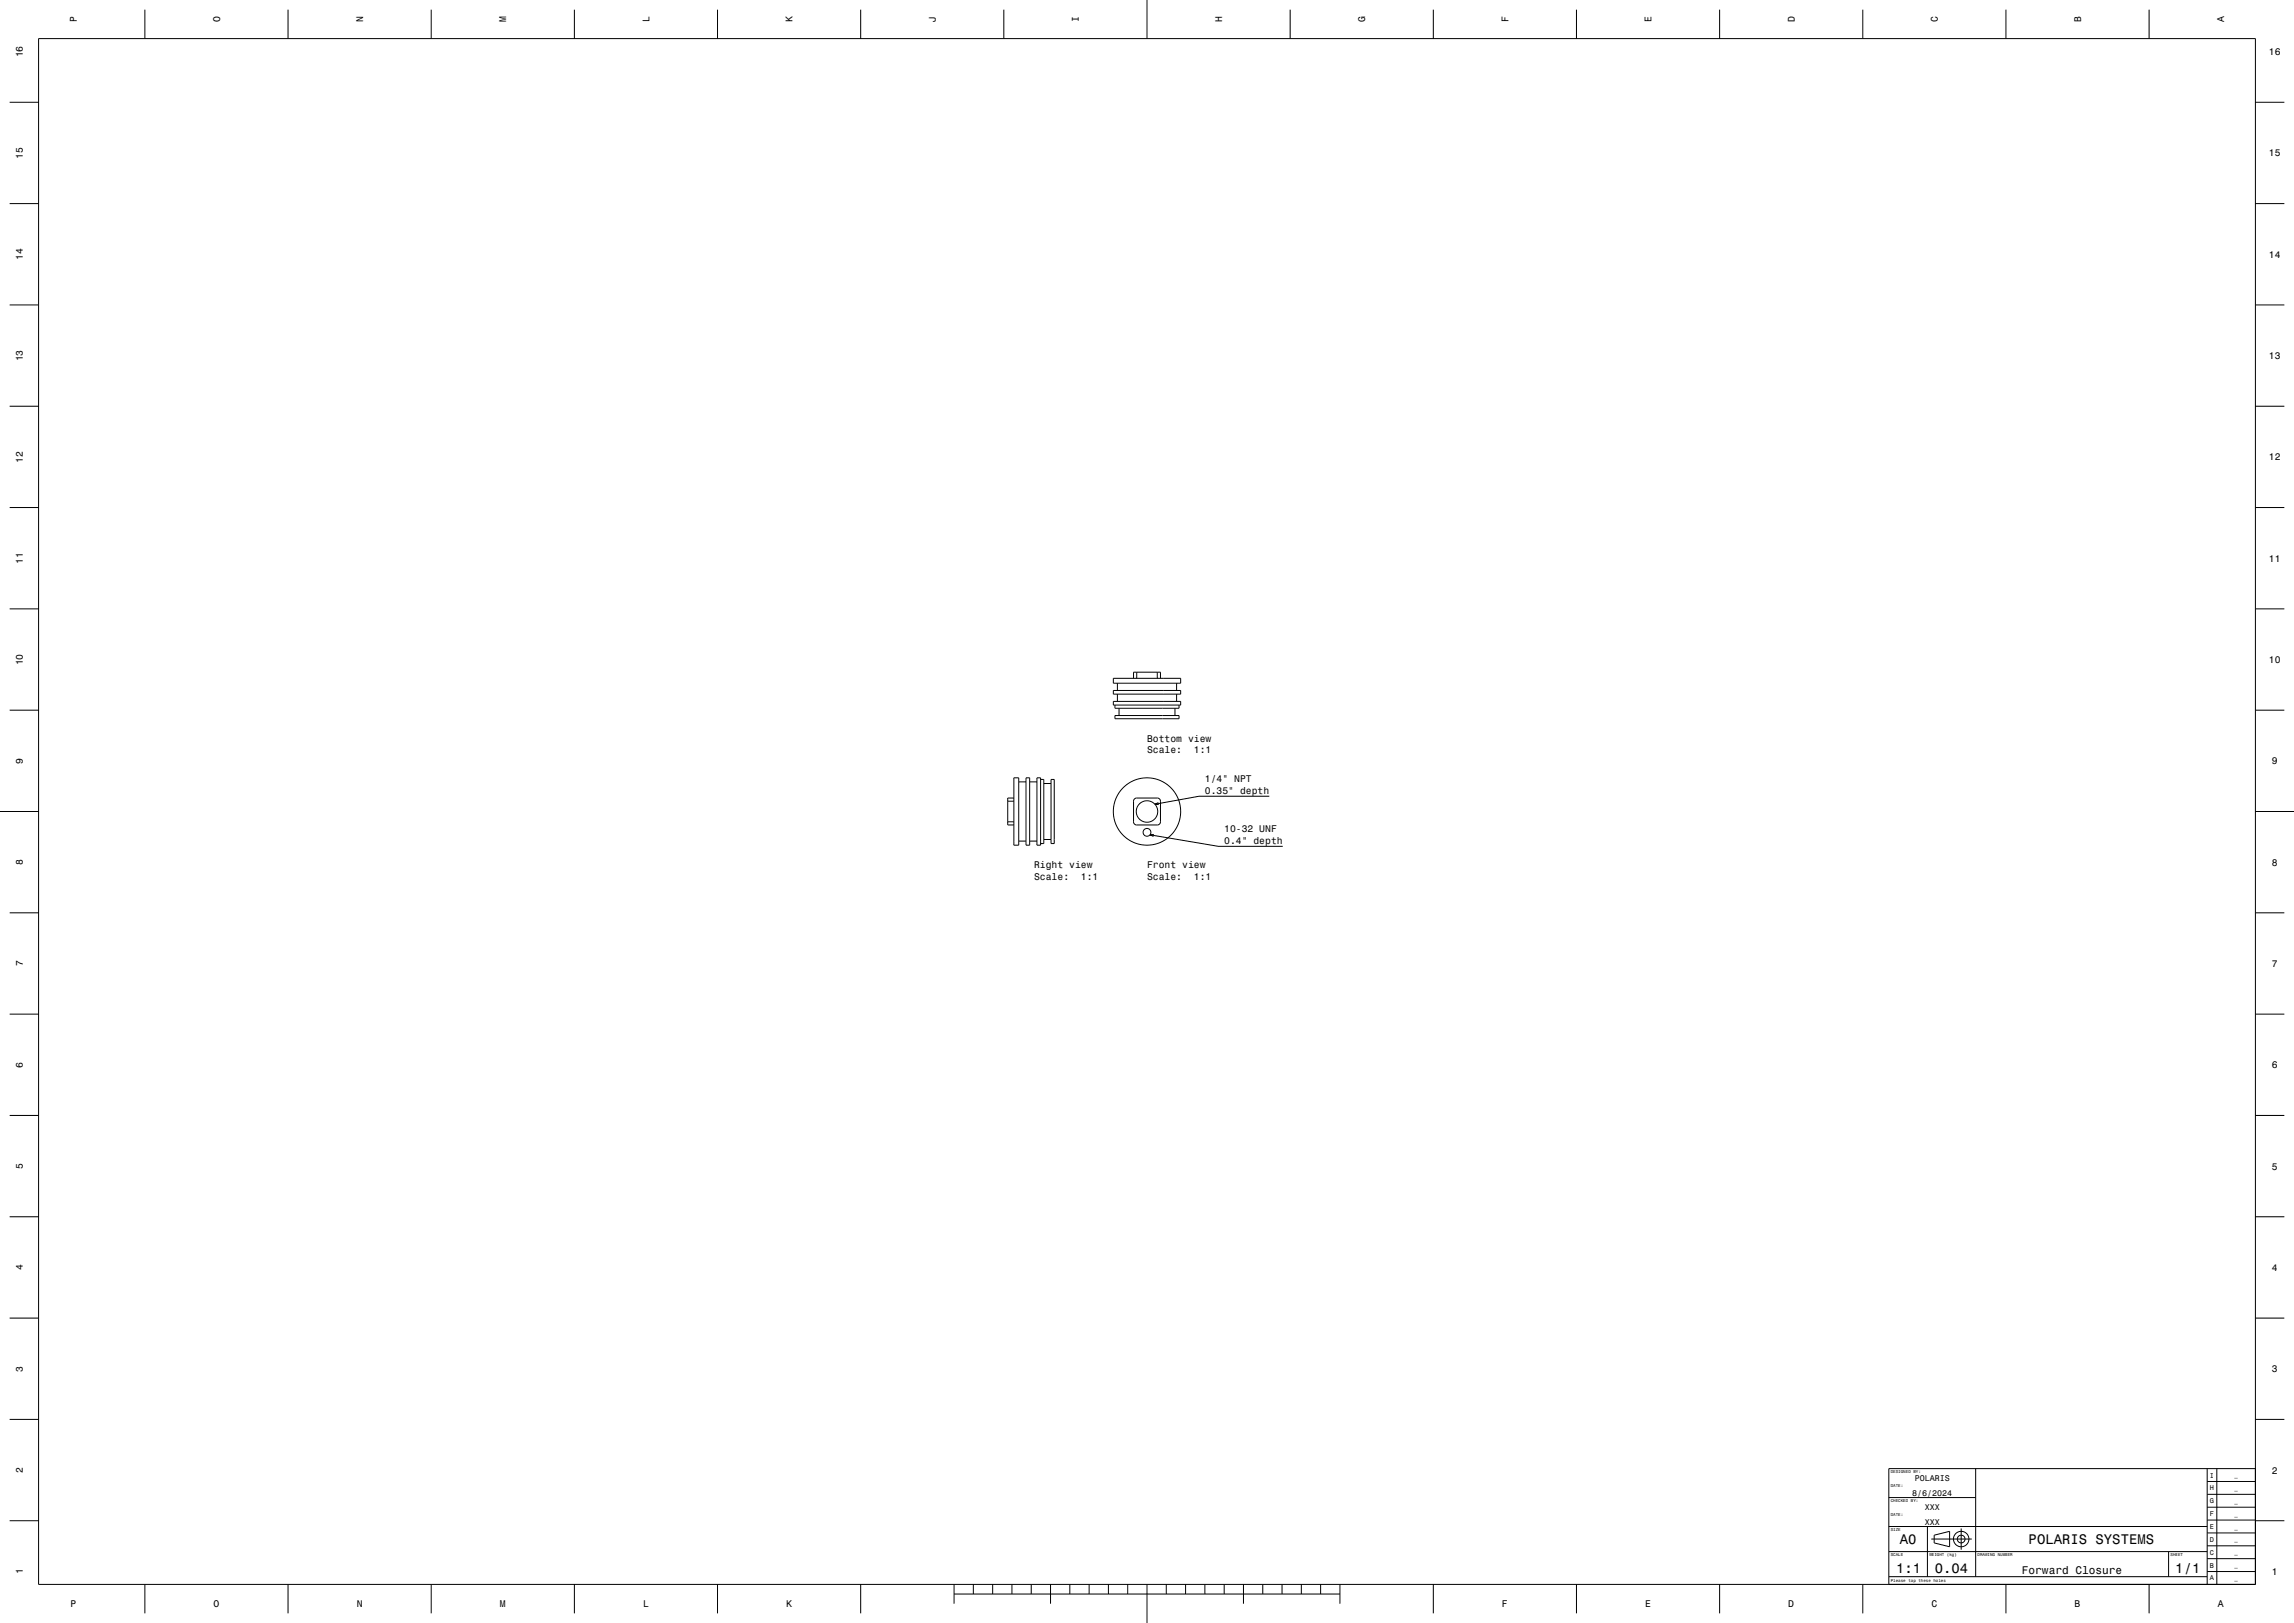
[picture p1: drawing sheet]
<svg xmlns="http://www.w3.org/2000/svg" width="1189mm" height="841mm" viewBox="0 0 1189 841" stroke-linecap="round" stroke-linejoin="round" font-family="sans-serif">
<defs><g id="words">
<g font-size="7.2">
<text x="985" y="800">A0</text>
<text x="1051" y="800">POLARIS SYSTEMS</text>
<text x="983" y="815">1:1</text>
<text x="1003" y="815">0.04</text>
<text x="1127" y="815">1/1</text>
</g>
<text font-size="5.8" x="1048" y="816">Forward Closure</text>
<g font-size="5">
<text x="40" y="12" transform="rotate(-90 40 12)">P</text>
<text x="114" y="12" transform="rotate(-90 114 12)">O</text>
<text x="188" y="12" transform="rotate(-90 188 12)">N</text>
<text x="262" y="12" transform="rotate(-90 262 12)">M</text>
<text x="337" y="12" transform="rotate(-90 337 12)">L</text>
<text x="411" y="12" transform="rotate(-90 411 12)">K</text>
<text x="485" y="12" transform="rotate(-90 485 12)">J</text>
<text x="559" y="12" transform="rotate(-90 559 12)">I</text>
<text x="633" y="12" transform="rotate(-90 633 12)">H</text>
<text x="708" y="12" transform="rotate(-90 708 12)">G</text>
<text x="782" y="12" transform="rotate(-90 782 12)">F</text>
<text x="856" y="12" transform="rotate(-90 856 12)">E</text>
<text x="930" y="12" transform="rotate(-90 930 12)">D</text>
<text x="1004" y="12" transform="rotate(-90 1004 12)">C</text>
<text x="1079" y="12" transform="rotate(-90 1079 12)">B</text>
<text x="1153" y="12" transform="rotate(-90 1153 12)">A</text>
<text x="12" y="30" transform="rotate(-90 12 30)">16</text>
<text x="1176" y="29">16</text>
<text x="12" y="82" transform="rotate(-90 12 82)">15</text>
<text x="1176" y="81">15</text>
<text x="12" y="135" transform="rotate(-90 12 135)">14</text>
<text x="1176" y="134">14</text>
<text x="12" y="187" transform="rotate(-90 12 187)">13</text>
<text x="1176" y="186">13</text>
<text x="12" y="240" transform="rotate(-90 12 240)">12</text>
<text x="1176" y="239">12</text>
<text x="12" y="292" transform="rotate(-90 12 292)">11</text>
<text x="1176" y="291">11</text>
<text x="12" y="345" transform="rotate(-90 12 345)">10</text>
<text x="1176" y="344">10</text>
<text x="595" y="384">Bottom view</text>
<text x="12" y="396" transform="rotate(-90 12 396)">9</text>
<text x="595" y="390">Scale:</text>
<text x="619" y="390">1:1</text>
<text x="1177" y="396">9</text>
<text x="625" y="405">1/4&quot; NPT</text>
<text x="625" y="411">0.35&quot; depth</text>
<text x="634" y="431">10-32 UNF</text>
<text x="634" y="437">0.4&quot; depth</text>
<text x="12" y="448" transform="rotate(-90 12 448)">8</text>
<text x="536" y="450">Right view</text>
<text x="595" y="450">Front view</text>
<text x="1177" y="449">8</text>
<text x="536" y="456">Scale:</text>
<text x="560" y="456">1:1</text>
<text x="595" y="456">Scale:</text>
<text x="619" y="456">1:1</text>
<text x="12" y="501" transform="rotate(-90 12 501)">7</text>
<text x="1177" y="501">7</text>
<text x="12" y="553" transform="rotate(-90 12 553)">6</text>
<text x="1177" y="554">6</text>
<text x="12" y="606" transform="rotate(-90 12 606)">5</text>
<text x="1177" y="606">5</text>
<text x="12" y="658" transform="rotate(-90 12 658)">4</text>
<text x="1177" y="659">4</text>
<text x="12" y="711" transform="rotate(-90 12 711)">3</text>
<text x="1177" y="711">3</text>
<text x="12" y="763" transform="rotate(-90 12 763)">2</text>
<text x="1177" y="764">2</text>
<text x="12" y="816" transform="rotate(-90 12 816)">1</text>
<text x="1177" y="816">1</text>
<text x="36" y="833">P</text>
<text x="111" y="833">O</text>
<text x="185" y="833">N</text>
<text x="259" y="833">M</text>
<text x="333" y="833">L</text>
<text x="407" y="833">K</text>
<text x="778" y="833">F</text>
<text x="853" y="833">E</text>
<text x="927" y="833">D</text>
<text x="1001" y="833">C</text>
<text x="1075" y="833">B</text>
<text x="1149" y="833">A</text>
</g>
<g font-size="4.3">
<text x="992" y="767">POLARIS</text>
<text x="991" y="775">8/6/2024</text>
<text x="998" y="782">XXX</text>
<text x="998" y="790">XXX</text>
</g>
<g font-size="3.6">
<text x="1145" y="766">I</text>
<text x="1145" y="772">H</text>
<text x="1145" y="779">G</text>
<text x="1145" y="786">F</text>
<text x="1145" y="792">E</text>
<text x="1145" y="799">D</text>
<text x="1145" y="806">C</text>
<text x="1145" y="812">B</text>
<text x="1145" y="819">A</text>
</g>
<g font-size="2.9">
<text x="1158" y="765">_</text>
<text x="1158" y="772">_</text>
<text x="1158" y="779">_</text>
<text x="1158" y="785">_</text>
<text x="1158" y="792">_</text>
<text x="1158" y="799">_</text>
<text x="1158" y="805">_</text>
<text x="1158" y="812">_</text>
<text x="1158" y="819">_</text>
</g>
<g font-size="2.2">
<text x="980" y="763">DESIGNED BY:</text>
<text x="980" y="771">DATE:</text>
<text x="980" y="778">CHECKED BY:</text>
<text x="980" y="786">DATE:</text>
<text x="980" y="793">SIZE</text>
<text x="980" y="806">SCALE</text>
<text x="1000" y="806">WEIGHT (kg)</text>
<text x="1025" y="806">DRAWING NUMBER</text>
<text x="1125" y="806">SHEET</text>
<text x="980" y="820">•Please tap these holes</text>
</g>
</g></defs>
<g fill="none" stroke="#000" stroke-width=".52">
<path d="M75 5v15M149 5v15M223 5v15M298 5v15M372 5v15M446 5v15M520 5v15M595 0v20M669 5v15M743 5v15M817 5v15M891 5v15"/>
<path d="M965 5v15M1040 5v15M1114 5v15M20 20h1149v801h-1149zM5 53h15M1169 53h15M5 106h15M1169 106h15M5 158h15M1169 158h15M5 211h15M1169 211h15"/>
<path d="M5 263h15M1169 263h15M5 315h15M1169 315h15M577 358h35v2h-35zM577 351h35v3h-35zM579 354v4M579 360v3M588 351v-3h13v3M589 348v3M600 348v3M610 354v4"/>
<path d="M610 360v3M5 368h15M577 363h35v2h-35zM578 371h33v1h-33zM578 365v2h33v-2M580 367v4M609 367v4M1169 368h15M522 415h3M525 414h-3v13h3M525 403h3v35h-3zM528 405h4"/>
<path d="M532 403h2v35h-2zM534 405h3M537 403h2v35h-2zM539 404h2v33h-2M541 406h4M545 404h1v33h-1zM588 414h1h11h1v1v11v1h-1h-11h-1v-1v-11zM600 416l-1 1h2M658 413h-37l-22 4M0 421h20M522 426h3M528 436h4"/>
<path d="M534 436h3M541 435h4M596 433l36 6h33M598 432l-2 1h2M1169 421h20M5 473h15M1169 473h15M5 526h15M1169 526h15M5 578h15M1169 578h15M5 631h15"/>
<path d="M1169 631h15M5 683h15M1169 683h15M5 735h15M1169 735h15M979 776h45M1024 761v56M1144 774h25M1144 768h25M1144 761v60M1149 761v60M1169 761h-190v60"/>
<path d="M5 788h15M979 791h165M999 791v26M1001 798h21M1002 795l9-2v9l-9-2zM1017 792v11M1144 794h25M1144 788h25M1144 781h25M1169 788h15M979 817h165M979 804h165"/>
<path d="M1124 804v13M1144 814h25M1144 808h25M1144 801h25M75 821v15M149 821v15M223 821v15M298 821v15M372 821v15M446 821v15M494 826h200M494 821v10"/>
<path d="M505 821v5M515 821v5M524 821v5M535 821v5M544 821v10M554 821v5M565 821v5M574 821v5M584 821v5M595 821v20M604 821v5M615 821v5"/>
<path d="M625 821v5M634 821v5M645 821v10M655 821v5M664 821v5M675 821v5M684 821v5M694 821v10M743 821v15M817 821v15M891 821v15M965 821v15"/>
<path d="M1040 821v15M1114 821v15"/>
<circle cx="594" cy="421" r="17"/>
<circle cx="595" cy="421" r="6"/>
<circle cx="595" cy="431" r="2"/>
<circle cx="1017" cy="798" r="4"/>
<circle cx="1017" cy="798" r="2"/>
</g>
<use href="#words"/>
</svg>
